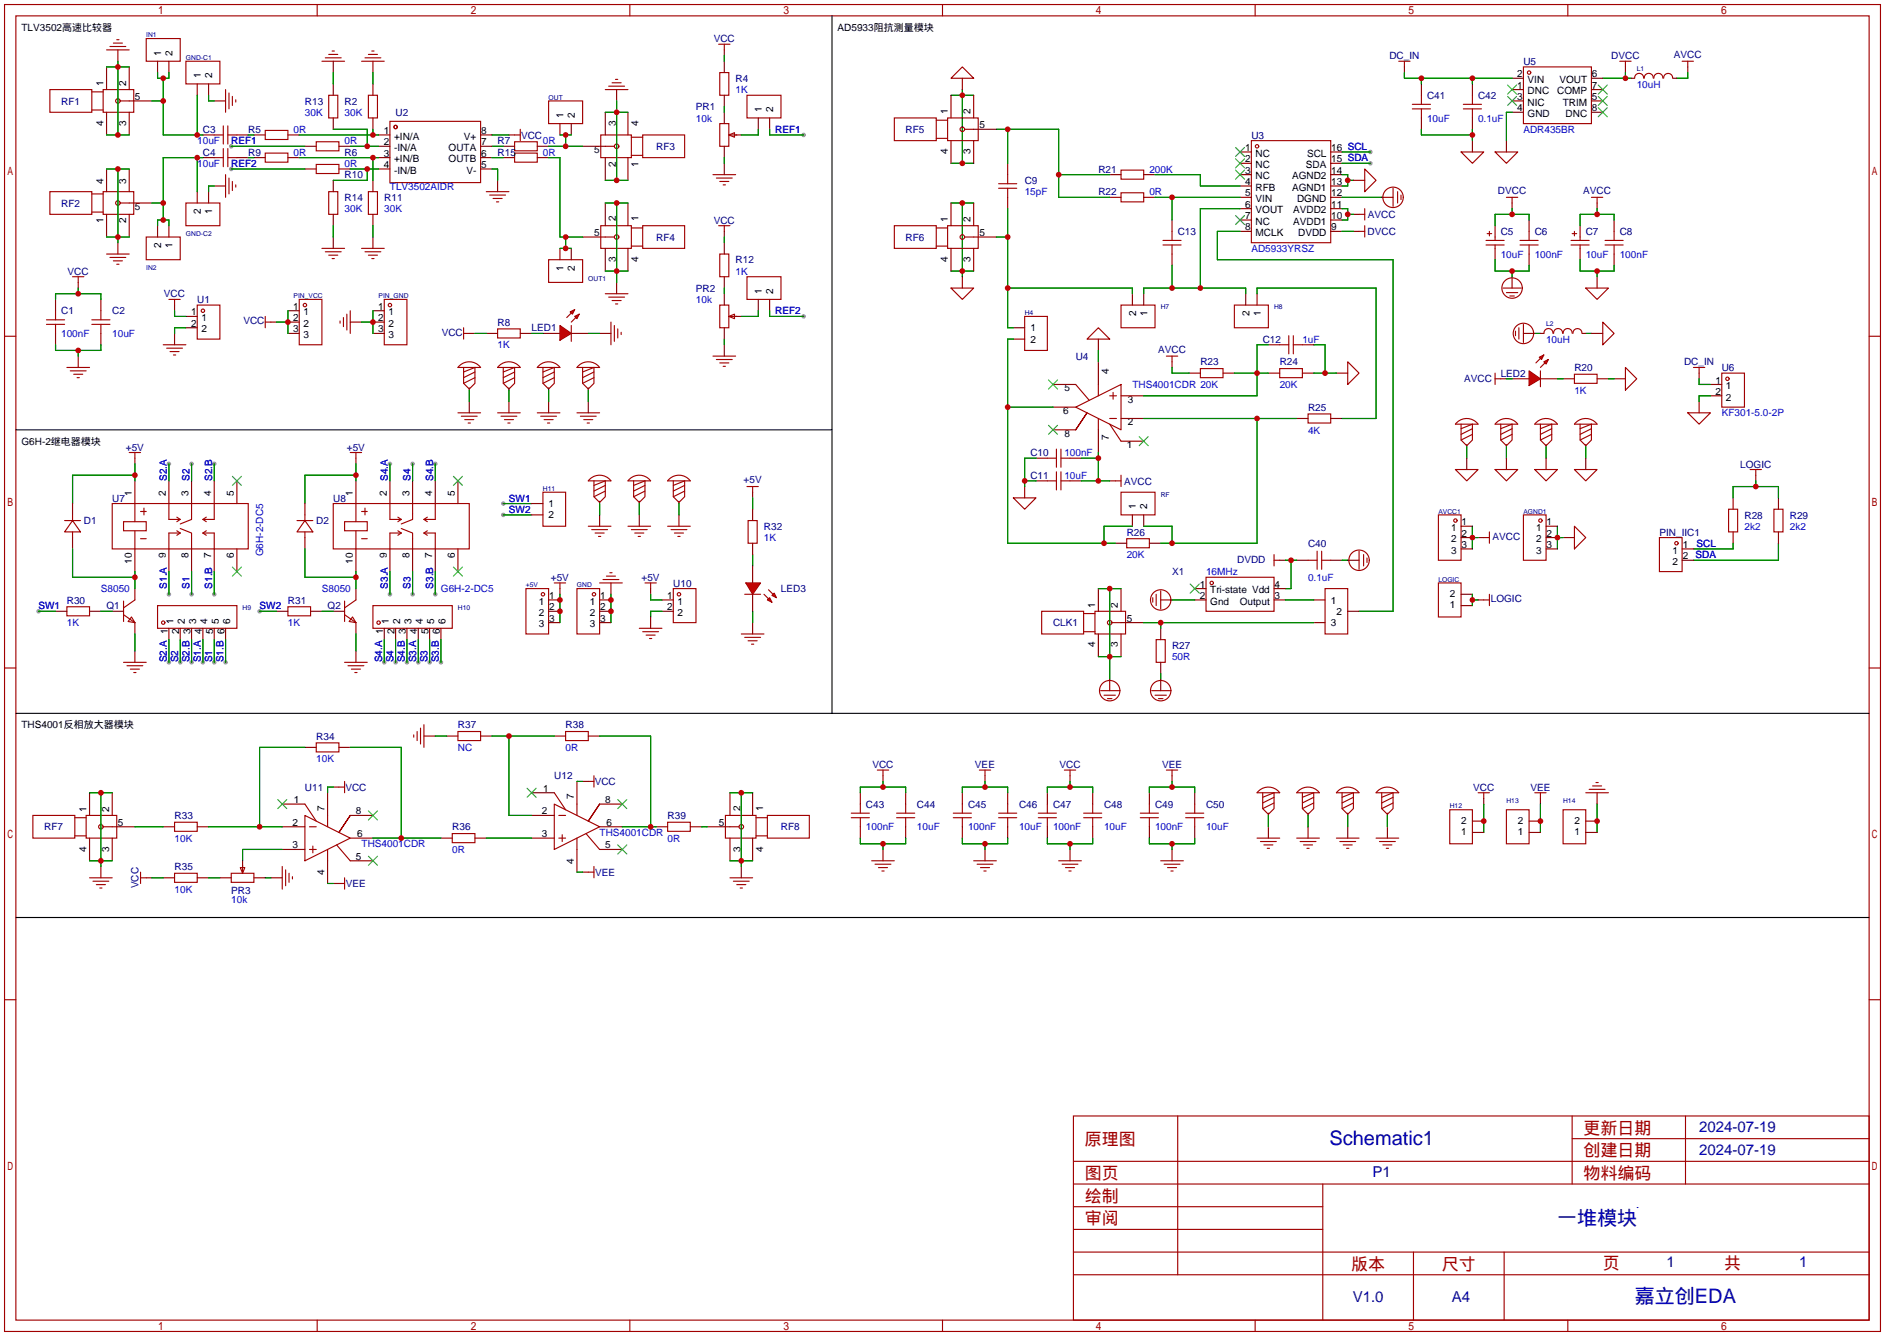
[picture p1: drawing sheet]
<svg xmlns="http://www.w3.org/2000/svg" width="422mm" height="299mm" viewBox="0 0 422 299" stroke-linecap="round" stroke-linejoin="round" font-family="sans-serif">
<defs><g id="words">
<g font-size="4.5" fill="#000080">
<text x="297.9" y="256.4">Schematic1</text>
<text x="348.9" y="274.4">一堆模块</text>
<text x="366.4" y="291.9">嘉立创EDA</text>
</g>
<g font-size="3.8" fill="#a00000">
<text x="243.1" y="256.4">原理图</text>
<text x="354.8" y="253.9">更新日期</text>
<text x="354.8" y="259">创建日期</text>
<text x="243.1" y="269.1">绘制</text>
<text x="243.1" y="264">图页</text>
<text x="354.8" y="264">物料编码</text>
<text x="243.1" y="274.2">审阅</text>
<text x="302.8" y="284.4">版本</text>
<text x="323.1" y="284.4">尺寸</text>
<text x="359.2" y="284.1">页</text>
<text x="386.3" y="284.1">共</text>
</g>
<g font-size="3.4" fill="#000080">
<text x="380.7" y="253.5">2024-07-19</text>
<text x="307.6" y="263.6">P1</text>
<text x="380.7" y="258.6">2024-07-19</text>
<text x="373.5" y="283.7">1</text>
<text x="403.2" y="283.7">1</text>
<text x="303.1" y="291.6">V1.0</text>
<text x="325.3" y="291.6">A4</text>
</g>
<g font-size="2.2">
<text x="4.8" y="6.9">TLV3502高速比较器</text>
<text x="187.7" y="6.9">AD5933阻抗测量模块</text>
<text x="36.1" y="12.4" transform="rotate(-90 36.1 12.4)">1</text>
<text x="38.6" y="12.4" transform="rotate(-90 38.6 12.4)">2</text>
<text x="45" y="17.5" transform="rotate(-90 45 17.5)">1</text>
<text x="47.5" y="17.5" transform="rotate(-90 47.5 17.5)">2</text>
<text x="340" y="17.3">2</text>
<text x="356.7" y="17.3">6</text>
<text x="23.2" y="19.3" transform="rotate(-90 23.2 19.3)">1</text>
<text x="28.3" y="19.3" transform="rotate(-90 28.3 19.3)">2</text>
<text x="30.2" y="22.4">5</text>
<text x="340" y="19.9">1</text>
<text x="340" y="22.4">3</text>
<text x="342.3" y="21.1">DNC</text>
<text x="342.3" y="18.6">VIN</text>
<text x="342.3" y="23.7">NIC</text>
<text x="349" y="21.1">COMP</text>
<text x="349.5" y="18.6">VOUT</text>
<text x="350.2" y="23.7">TRIM</text>
<text x="356.7" y="22.4">5</text>
<text x="356.7" y="19.9">7</text>
<text x="23.2" y="28.1" transform="rotate(-90 23.2 28.1)">4</text>
<text x="28.3" y="28.1" transform="rotate(-90 28.3 28.1)">3</text>
<text x="126.3" y="26.4" transform="rotate(-90 126.3 26.4)">1</text>
<text x="128.8" y="26.4" transform="rotate(-90 128.8 26.4)">2</text>
<text x="138" y="28.2" transform="rotate(-90 138 28.2)">3</text>
<text x="143.1" y="28.2" transform="rotate(-90 143.1 28.2)">4</text>
<text x="170.7" y="25.1" transform="rotate(-90 170.7 25.1)">1</text>
<text x="173.3" y="25.1" transform="rotate(-90 173.3 25.1)">2</text>
<text x="212.4" y="25.6" transform="rotate(-90 212.4 25.6)">1</text>
<text x="217.5" y="25.6" transform="rotate(-90 217.5 25.6)">2</text>
<text x="219.5" y="28.7">5</text>
<text x="340" y="24.9">4</text>
<text x="342.3" y="26.2">GND</text>
<text x="350.8" y="26.2">DNC</text>
<text x="356.7" y="24.9">8</text>
<text x="86" y="30">1</text>
<text x="86" y="32.6">2</text>
<text x="86" y="35.1">3</text>
<text x="88.3" y="31.3">+IN/A</text>
<text x="88.3" y="33.8">-IN/A</text>
<text x="100.5" y="33.8">OUTA</text>
<text x="104" y="31.3">V+</text>
<text x="107.8" y="35.1">6</text>
<text x="107.8" y="32.6">7</text>
<text x="107.8" y="30">8</text>
<text x="133.1" y="34.3">5</text>
<text x="212.4" y="34.5" transform="rotate(-90 212.4 34.5)">4</text>
<text x="217.5" y="34.5" transform="rotate(-90 217.5 34.5)">3</text>
<text x="279" y="33.8">1</text>
<text x="281.4" y="35.1">NC</text>
<text x="292.9" y="35.1">SCL</text>
<text x="298.3" y="33.8">16 SCL</text>
<text x="23.2" y="41.2" transform="rotate(-90 23.2 41.2)">4</text>
<text x="28.3" y="41.2" transform="rotate(-90 28.3 41.2)">3</text>
<text x="86" y="37.6">4</text>
<text x="88.3" y="36.4">+IN/B</text>
<text x="88.3" y="38.9">-IN/B</text>
<text x="100.5" y="36.4">OUTB</text>
<text x="104.5" y="38.9">V-</text>
<text x="107.8" y="37.6">5</text>
<text x="138" y="37.3" transform="rotate(-90 138 37.3)">2</text>
<text x="143.1" y="37.3" transform="rotate(-90 143.1 37.3)">1</text>
<text x="279" y="36.4">2</text>
<text x="279" y="38.9">3</text>
<text x="279" y="41.4">4</text>
<text x="281.4" y="37.6">NC</text>
<text x="281.4" y="40.2">NC</text>
<text x="289.5" y="40.2">AGND2</text>
<text x="292.6" y="37.6">SDA</text>
<text x="298.3" y="41.4">13</text>
<text x="298.3" y="38.9">14</text>
<text x="298.3" y="36.4">15 SDA</text>
<text x="30.2" y="47">5</text>
<text x="45" y="48" transform="rotate(-90 45 48)">2</text>
<text x="47.6" y="48" transform="rotate(-90 47.6 48)">1</text>
<text x="279" y="44">5</text>
<text x="279" y="46.5">6</text>
<text x="281.4" y="42.7">RFB</text>
<text x="281.4" y="45.3">VIN</text>
<text x="281.4" y="47.8">VOUT</text>
<text x="289.5" y="42.7">AGND1</text>
<text x="289.8" y="47.8">AVDD2</text>
<text x="290.7" y="45.3">DGND</text>
<text x="298.3" y="46.5">11</text>
<text x="298.3" y="44">12</text>
<text x="23.2" y="50" transform="rotate(-90 23.2 50)">1</text>
<text x="28.3" y="50" transform="rotate(-90 28.3 50)">2</text>
<text x="133.1" y="52.9">5</text>
<text x="138" y="49.5" transform="rotate(-90 138 49.5)">2</text>
<text x="143.1" y="49.5" transform="rotate(-90 143.1 49.5)">1</text>
<text x="212.4" y="49.8" transform="rotate(-90 212.4 49.8)">1</text>
<text x="217.5" y="49.8" transform="rotate(-90 217.5 49.8)">2</text>
<text x="219.5" y="52.9">5</text>
<text x="279" y="49.1">7</text>
<text x="279" y="51.6">8</text>
<text x="281.4" y="50.3">NC</text>
<text x="281.4" y="52.9">MCLK</text>
<text x="289.8" y="50.3">AVDD1</text>
<text x="290.9" y="52.9">DVDD</text>
<text x="298.3" y="51.6">9</text>
<text x="298.3" y="49.1">10</text>
<text x="36.1" y="55.6" transform="rotate(-90 36.1 55.6)">2</text>
<text x="38.7" y="55.6" transform="rotate(-90 38.7 55.6)">1</text>
<text x="138" y="58.6" transform="rotate(-90 138 58.6)">3</text>
<text x="143.1" y="58.6" transform="rotate(-90 143.1 58.6)">4</text>
<text x="212.4" y="58.6" transform="rotate(-90 212.4 58.6)">4</text>
<text x="217.5" y="58.6" transform="rotate(-90 217.5 58.6)">3</text>
<text x="126.3" y="60.7" transform="rotate(-90 126.3 60.7)">1</text>
<text x="128.8" y="60.7" transform="rotate(-90 128.8 60.7)">2</text>
<text x="170.7" y="65.8" transform="rotate(-90 170.7 65.8)">1</text>
<text x="173.3" y="65.8" transform="rotate(-90 173.3 65.8)">2</text>
<text x="42.8" y="70.7">1</text>
<text x="45.1" y="71.9">1</text>
<text x="65.7" y="69.4">1</text>
<text x="65.7" y="71.9">2</text>
<text x="68" y="70.7">1</text>
<text x="84.7" y="69.4">1</text>
<text x="84.7" y="71.9">2</text>
<text x="87" y="70.7">1</text>
<text x="254.6" y="70.8" transform="rotate(-90 254.6 70.8)">2</text>
<text x="257.1" y="70.8" transform="rotate(-90 257.1 70.8)">1</text>
<text x="280" y="70.8" transform="rotate(-90 280 70.8)">2</text>
<text x="282.5" y="70.8" transform="rotate(-90 282.5 70.8)">1</text>
<text x="42.8" y="73.2">2</text>
<text x="45.1" y="74.5">2</text>
<text x="65.7" y="74.5">3</text>
<text x="68" y="73.2">2</text>
<text x="68" y="75.7">3</text>
<text x="84.7" y="74.5">3</text>
<text x="87" y="73.2">2</text>
<text x="87" y="75.7">3</text>
<text x="230.9" y="74.2">1</text>
<text x="230.9" y="76.7">2</text>
<text x="248.5" y="83.8" transform="rotate(-90 248.5 83.8)">4</text>
<text x="238.5" y="87.7">5</text>
<text x="384.5" y="85.9">1</text>
<text x="384.5" y="88.4">2</text>
<text x="386.8" y="87.2">1</text>
<text x="386.8" y="89.7">2</text>
<text x="238.3" y="92.7">6</text>
<text x="252.7" y="90.2">3</text>
<text x="252.7" y="95.3">2</text>
<text x="4.8" y="99.6">G6H-2继电器模块</text>
<text x="238.5" y="97.8">8</text>
<text x="248.5" y="98.5" transform="rotate(-90 248.5 98.5)">7</text>
<text x="252.5" y="100.4">1</text>
<text x="29.5" y="111" transform="rotate(-90 29.5 111)">1</text>
<text x="37.1" y="111" transform="rotate(-90 37.1 111)">2</text>
<text x="42.2" y="111" transform="rotate(-90 42.2 111)">3</text>
<text x="47.3" y="111" transform="rotate(-90 47.3 111)">4</text>
<text x="52.4" y="111" transform="rotate(-90 52.4 111)">5</text>
<text x="79.1" y="111" transform="rotate(-90 79.1 111)">1</text>
<text x="86.7" y="111" transform="rotate(-90 86.7 111)">2</text>
<text x="91.8" y="111" transform="rotate(-90 91.8 111)">3</text>
<text x="96.8" y="111" transform="rotate(-90 96.8 111)">4</text>
<text x="101.9" y="111" transform="rotate(-90 101.9 111)">5</text>
<text x="122.9" y="113.6">1</text>
<text x="122.9" y="116.1">2</text>
<text x="254.5" y="114" transform="rotate(-90 254.5 114)">1</text>
<text x="257.1" y="114" transform="rotate(-90 257.1 114)">2</text>
<text x="325.2" y="118.9">1</text>
<text x="327.5" y="117.6">1</text>
<text x="344.3" y="118.9">1</text>
<text x="346.6" y="117.6">1</text>
<text x="37.1" y="125" transform="rotate(-90 37.1 125)">9</text>
<text x="42.2" y="125" transform="rotate(-90 42.2 125)">8</text>
<text x="47.3" y="125" transform="rotate(-90 47.3 125)">7</text>
<text x="52.4" y="125" transform="rotate(-90 52.4 125)">6</text>
<text x="86.7" y="125" transform="rotate(-90 86.7 125)">9</text>
<text x="91.8" y="125" transform="rotate(-90 91.8 125)">8</text>
<text x="96.8" y="125" transform="rotate(-90 96.8 125)">7</text>
<text x="101.9" y="125" transform="rotate(-90 101.9 125)">6</text>
<text x="325.2" y="121.5">2</text>
<text x="325.2" y="124">3</text>
<text x="327.5" y="120.2">2</text>
<text x="327.5" y="122.7">3</text>
<text x="344.3" y="121.5">2</text>
<text x="344.3" y="124">3</text>
<text x="346.6" y="120.2">2</text>
<text x="346.6" y="122.7">3</text>
<text x="374.7" y="124">1</text>
<text x="377.1" y="122.7">1</text>
<text x="377.1" y="125.3">2</text>
<text x="29.5" y="126.2" transform="rotate(-90 29.5 126.2)">10</text>
<text x="79.1" y="126.2" transform="rotate(-90 79.1 126.2)">10</text>
<text x="268.9" y="131.6">1</text>
<text x="285.6" y="131.6">4</text>
<text x="374.7" y="126.5">2</text>
<text x="120.7" y="135.4">1</text>
<text x="120.7" y="138">2</text>
<text x="123.1" y="134.2">1</text>
<text x="123.1" y="136.7">2</text>
<text x="132.2" y="135.4">1</text>
<text x="132.2" y="138">2</text>
<text x="134.5" y="134.2">1</text>
<text x="134.5" y="136.7">2</text>
<text x="149.5" y="134.2">1</text>
<text x="149.5" y="136.7">2</text>
<text x="151.8" y="135.4">1</text>
<text x="151.8" y="138">2</text>
<text x="245.4" y="136.1" transform="rotate(-90 245.4 136.1)">1</text>
<text x="250.5" y="136.1" transform="rotate(-90 250.5 136.1)">2</text>
<text x="268.9" y="134.2">2</text>
<text x="271.2" y="132.9">Tri-state Vdd</text>
<text x="271.2" y="135.4">Gnd</text>
<text x="277.8" y="135.4">Output</text>
<text x="285.6" y="134.2">3</text>
<text x="298.2" y="135.2">1</text>
<text x="299.5" y="137.7">2</text>
<text x="324.9" y="136.2">1</text>
<text x="324.9" y="133.6">2</text>
<text x="38.9" y="139.8" transform="rotate(-90 38.9 139.8)">1</text>
<text x="40.2" y="142.1" transform="rotate(-90 40.2 142.1)">2</text>
<text x="41.4" y="139.8" transform="rotate(-90 41.4 139.8)">2</text>
<text x="44" y="139.8" transform="rotate(-90 44 139.8)">3</text>
<text x="46.5" y="139.8" transform="rotate(-90 46.5 139.8)">4</text>
<text x="47.8" y="142.1" transform="rotate(-90 47.8 142.1)">5</text>
<text x="49.1" y="139.8" transform="rotate(-90 49.1 139.8)">5</text>
<text x="51.6" y="139.8" transform="rotate(-90 51.6 139.8)">6</text>
<text x="87.2" y="139.8" transform="rotate(-90 87.2 139.8)">1</text>
<text x="88.4" y="142.1" transform="rotate(-90 88.4 142.1)">2</text>
<text x="89.7" y="139.8" transform="rotate(-90 89.7 139.8)">2</text>
<text x="92.2" y="139.8" transform="rotate(-90 92.2 139.8)">3</text>
<text x="94.8" y="139.8" transform="rotate(-90 94.8 139.8)">4</text>
<text x="96.1" y="142.1" transform="rotate(-90 96.1 142.1)">5</text>
<text x="97.3" y="139.8" transform="rotate(-90 97.3 139.8)">5</text>
<text x="99.9" y="139.8" transform="rotate(-90 99.9 139.8)">6</text>
<text x="120.7" y="140.5">3</text>
<text x="123.1" y="139.2">3</text>
<text x="132.2" y="140.5">3</text>
<text x="134.5" y="139.2">3</text>
<text x="252.5" y="139.2">5</text>
<text x="298.2" y="140.2">3</text>
<text x="245.4" y="145" transform="rotate(-90 245.4 145)">4</text>
<text x="250.5" y="145" transform="rotate(-90 250.5 145)">3</text>
<text x="4.8" y="163.1">THS4001反相放大器模块</text>
<text x="65.8" y="179.9">1</text>
<text x="121.7" y="177.3">1</text>
<text x="128.6" y="179" transform="rotate(-90 128.6 179)">7</text>
<text x="135.6" y="179.9">8</text>
<text x="19.4" y="181.8" transform="rotate(-90 19.4 181.8)">1</text>
<text x="24.4" y="181.8" transform="rotate(-90 24.4 181.8)">2</text>
<text x="26.4" y="185">5</text>
<text x="65.6" y="185">2</text>
<text x="72.7" y="181.6" transform="rotate(-90 72.7 181.6)">7</text>
<text x="79.8" y="182.4">8</text>
<text x="121.4" y="182.4">2</text>
<text x="135.9" y="185">6</text>
<text x="161.1" y="185">5</text>
<text x="165.9" y="181.5" transform="rotate(-90 165.9 181.5)">2</text>
<text x="171" y="181.5" transform="rotate(-90 171 181.5)">1</text>
<text x="327.4" y="184.4">2</text>
<text x="340.1" y="184.4">2</text>
<text x="352.8" y="184.4">2</text>
<text x="19.4" y="190.7" transform="rotate(-90 19.4 190.7)">4</text>
<text x="24.4" y="190.7" transform="rotate(-90 24.4 190.7)">3</text>
<text x="65.6" y="190">3</text>
<text x="80" y="187.5">6</text>
<text x="121.4" y="187.5">3</text>
<text x="135.6" y="190">5</text>
<text x="165.9" y="190.7" transform="rotate(-90 165.9 190.7)">3</text>
<text x="171" y="190.7" transform="rotate(-90 171 190.7)">4</text>
<text x="327.4" y="187">1</text>
<text x="340.1" y="187">1</text>
<text x="352.8" y="187">1</text>
<text x="72.7" y="196" transform="rotate(-90 72.7 196)">4</text>
<text x="79.8" y="192.6">5</text>
<text x="128.6" y="193.5" transform="rotate(-90 128.6 193.5)">4</text>
</g>
<g font-size="2.2" fill="#000080">
<text x="159.9" y="9.5">VCC</text>
<text x="311.3" y="13.3">DC_IN</text>
<text x="341.4" y="14.5">U5</text>
<text x="361.1" y="13.3">DVCC</text>
<text x="375.1" y="13">AVCC</text>
<text x="13.7" y="23.4">RF1</text>
<text x="68.3" y="23.4">R13</text>
<text x="77.2" y="23.4">R2</text>
<text x="164.8" y="18.3">R4</text>
<text x="319.8" y="22.2">C41</text>
<text x="331.2" y="22.2">C42</text>
<text x="45.5" y="29.8">C3</text>
<text x="55.6" y="29.8">R5</text>
<text x="88.6" y="26">U2</text>
<text x="156" y="24.7">PR1</text>
<text x="202.9" y="29.8">RF5</text>
<text x="45.5" y="34.9">C4</text>
<text x="55.6" y="34.9">R9</text>
<text x="77.2" y="34.9">R6</text>
<text x="111.5" y="32.3">R7</text>
<text x="111.5" y="34.9">R15</text>
<text x="116.8" y="31">VCC</text>
<text x="147.1" y="33.6">RF3</text>
<text x="280.4" y="31">U3</text>
<text x="77.2" y="39.9">R10</text>
<text x="229.6" y="41.2">C9</text>
<text x="246.1" y="38.7">R21</text>
<text x="13.7" y="46.3">RF2</text>
<text x="77.2" y="45">R14</text>
<text x="86.1" y="45">R11</text>
<text x="246.1" y="43.7">R22</text>
<text x="335.7" y="43.4">DVCC</text>
<text x="354.8" y="43.4">AVCC</text>
<text x="147.1" y="53.9">RF4</text>
<text x="159.9" y="50.1">VCC</text>
<text x="202.9" y="53.9">RF6</text>
<text x="263.9" y="52.6">C13</text>
<text x="306.5" y="52.6">DVCC</text>
<text x="306.5" y="48.8">AVCC</text>
<text x="336.3" y="52.6">C5</text>
<text x="343.9" y="52.6">C6</text>
<text x="355.3" y="52.6">C7</text>
<text x="363" y="52.6">C8</text>
<text x="164.8" y="59">R12</text>
<text x="15.2" y="61.5">VCC</text>
<text x="156" y="65.3">PR2</text>
<text x="13.7" y="70.4">C1</text>
<text x="25.1" y="70.4">C2</text>
<text x="36.7" y="66.6">VCC</text>
<text x="44.2" y="67.9">U1</text>
<text x="54.5" y="72.7">VCC</text>
<text x="99" y="75.2">VCC</text>
<text x="111.5" y="73">R8</text>
<text x="119.1" y="74.2">LED1</text>
<text x="283" y="76.8">C12</text>
<text x="241" y="80.6">U4</text>
<text x="259.5" y="79">AVCC</text>
<text x="269" y="81.8">R23</text>
<text x="286.8" y="81.8">R24</text>
<text x="352.8" y="83.1">R20</text>
<text x="377.4" y="81.8">DC_IN</text>
<text x="385.8" y="83.1">U6</text>
<text x="328.1" y="85.7">AVCC</text>
<text x="336.3" y="84.4">LED2</text>
<text x="293.1" y="92">R25</text>
<text x="28.2" y="100.9">+5V</text>
<text x="77.7" y="100.9">+5V</text>
<text x="230.9" y="102.2">C10</text>
<text x="230.9" y="107.2">C11</text>
<text x="390" y="104.7">LOGIC</text>
<text x="25.1" y="112.3">U7</text>
<text x="74.7" y="112.3">U8</text>
<text x="166.6" y="108.2">+5V</text>
<text x="251.9" y="108.5">AVCC</text>
<text x="18.8" y="117.4">D1</text>
<text x="70.9" y="117.4">D2</text>
<text x="171.2" y="118.7">R32</text>
<text x="252.5" y="119.9">R26</text>
<text x="371.9" y="119.9">PIN_IIC1</text>
<text x="390.9" y="116.1">R28</text>
<text x="401.1" y="116.1">R29</text>
<text x="277.2" y="126">DVDD</text>
<text x="293.1" y="122.5">C40</text>
<text x="334.5" y="120.9">AVCC</text>
<text x="123.5" y="130.1">+5V</text>
<text x="143.8" y="130.1">+5V</text>
<text x="150.9" y="131.4">U10</text>
<text x="262.6" y="128.8">X1</text>
<text x="15" y="135.2">R30</text>
<text x="23.9" y="136.5">Q1</text>
<text x="64.5" y="135.2">R31</text>
<text x="73.4" y="136.5">Q2</text>
<text x="175" y="132.6">LED3</text>
<text x="334.1" y="134.9">LOGIC</text>
<text x="236" y="140.3">CLK1</text>
<text x="262.6" y="145.3">R27</text>
<text x="70.9" y="165.7">R34</text>
<text x="102.6" y="163.1">R37</text>
<text x="126.7" y="163.1">R38</text>
<text x="195.5" y="172">VCC</text>
<text x="218.5" y="172">VEE</text>
<text x="237.4" y="172">VCC</text>
<text x="260.4" y="172">VEE</text>
<text x="68.3" y="177.1">U11</text>
<text x="77.4" y="177.1">VCC</text>
<text x="124.2" y="174.6">U12</text>
<text x="133.3" y="175.8">VCC</text>
<text x="330.1" y="177.1">VCC</text>
<text x="342.9" y="177.1">VEE</text>
<text x="9.9" y="186">RF7</text>
<text x="39.1" y="183.4">R33</text>
<text x="101.3" y="186">R36</text>
<text x="149.6" y="183.4">R39</text>
<text x="175" y="186">RF8</text>
<text x="194.1" y="180.9">C43</text>
<text x="205.5" y="180.9">C44</text>
<text x="216.9" y="180.9">C45</text>
<text x="228.3" y="180.9">C46</text>
<text x="236" y="180.9">C47</text>
<text x="247.4" y="180.9">C48</text>
<text x="258.8" y="180.9">C49</text>
<text x="270.3" y="180.9">C50</text>
<text x="39.1" y="194.9">R35</text>
<text x="133.4" y="196.1">VEE</text>
<text x="31" y="199" transform="rotate(-90 31 199)">VCC</text>
<text x="51.8" y="200.2">PR3</text>
<text x="77.5" y="198.7">VEE</text>
</g>
<g font-size="2.2" fill="#00f">
<text x="164.8" y="20.9">1K</text>
<text x="366.8" y="19.6">10uH</text>
<text x="65.8" y="29.8">0R</text>
<text x="68.3" y="26">30K</text>
<text x="77.2" y="26">30K</text>
<text x="156" y="27.2">10k</text>
<text x="173.7" y="29.8">REF1</text>
<text x="319.8" y="27.2">10uF</text>
<text x="331.2" y="27.2">0.1uF</text>
<text x="341.4" y="29.8">ADR435BR</text>
<text x="44.2" y="32.3">10uF</text>
<text x="51.8" y="32.3">REF1</text>
<text x="65.8" y="34.9">0R</text>
<text x="77.2" y="32.3">0R</text>
<text x="121.7" y="32.3">0R</text>
<text x="121.7" y="34.9">0R</text>
<text x="44.2" y="37.4">10uF</text>
<text x="51.8" y="37.4">REF2</text>
<text x="77.2" y="37.4">0R</text>
<text x="257.6" y="38.7">200K</text>
<text x="77.2" y="47.6">30K</text>
<text x="86.1" y="47.6">30K</text>
<text x="87.4" y="42.5">TLV3502AIDR</text>
<text x="229.6" y="43.7">15pF</text>
<text x="257.6" y="43.7">0R</text>
<text x="280.4" y="56.4">AD5933YRSZ</text>
<text x="336.3" y="57.7">10uF</text>
<text x="343.9" y="57.7">100nF</text>
<text x="355.3" y="57.7">10uF</text>
<text x="363" y="57.7">100nF</text>
<text x="164.8" y="61.5">1K</text>
<text x="156" y="67.9">10k</text>
<text x="173.7" y="70.4">REF2</text>
<text x="13.7" y="75.5">100nF</text>
<text x="25.1" y="75.5">10uF</text>
<text x="291.8" y="76.8">1uF</text>
<text x="346.5" y="76.8">10uH</text>
<text x="111.5" y="78">1K</text>
<text x="253.7" y="86.9">THS4001CDR 20K</text>
<text x="286.8" y="86.9">20K</text>
<text x="352.8" y="88.2">1K</text>
<text x="385.8" y="93.3">KF301-5.0-2P</text>
<text x="293.1" y="97.1">4K</text>
<text x="37.4" y="107.7" transform="rotate(-90 37.4 107.7)">S2.A</text>
<text x="42.5" y="107.7" transform="rotate(-90 42.5 107.7)">S2</text>
<text x="47.6" y="107.7" transform="rotate(-90 47.6 107.7)">S2.B</text>
<text x="86.9" y="107.7" transform="rotate(-90 86.9 107.7)">S4.A</text>
<text x="92" y="107.7" transform="rotate(-90 92 107.7)">S4</text>
<text x="97.1" y="107.7" transform="rotate(-90 97.1 107.7)">S4.B</text>
<text x="238.5" y="102.2">100nF</text>
<text x="238.5" y="107.2">10uF</text>
<text x="114" y="112.3">SW1</text>
<text x="114" y="114.9">SW2</text>
<text x="390.9" y="118.7">2k2</text>
<text x="401.1" y="118.7">2k2</text>
<text x="59" y="124.6" transform="rotate(-90 59 124.6)">G6H-2-DC5</text>
<text x="171.2" y="121.2">1K</text>
<text x="252.5" y="125">20K</text>
<text x="379.9" y="125">SDA</text>
<text x="380.2" y="122.5">SCL</text>
<text x="37.4" y="131.8" transform="rotate(-90 37.4 131.8)">S1.A</text>
<text x="42.5" y="131.8" transform="rotate(-90 42.5 131.8)">S1</text>
<text x="47.6" y="131.8" transform="rotate(-90 47.6 131.8)">S1.B</text>
<text x="86.9" y="131.8" transform="rotate(-90 86.9 131.8)">S3.A</text>
<text x="92" y="131.8" transform="rotate(-90 92 131.8)">S3</text>
<text x="97.1" y="131.8" transform="rotate(-90 97.1 131.8)">S3.B</text>
<text x="270.3" y="128.8">16MHz</text>
<text x="293.1" y="130.1">0.1uF</text>
<text x="8.6" y="136.5">SW1</text>
<text x="22.6" y="132.6">S8050</text>
<text x="58.2" y="136.5">SW2</text>
<text x="72.1" y="132.6">S8050</text>
<text x="98.8" y="132.6">G6H-2-DC5</text>
<text x="15" y="140.3">1K</text>
<text x="64.5" y="140.3">1K</text>
<text x="37.4" y="148.3" transform="rotate(-90 37.4 148.3)">S2.A 1</text>
<text x="39.9" y="148.3" transform="rotate(-90 39.9 148.3)">S2</text>
<text x="42.5" y="148.3" transform="rotate(-90 42.5 148.3)">S2.B 3</text>
<text x="45" y="148.3" transform="rotate(-90 45 148.3)">S1.A 4</text>
<text x="47.6" y="148.3" transform="rotate(-90 47.6 148.3)">S1</text>
<text x="50.1" y="148.3" transform="rotate(-90 50.1 148.3)">S1.B 6</text>
<text x="85.7" y="148.3" transform="rotate(-90 85.7 148.3)">S4.A 1</text>
<text x="88.2" y="148.3" transform="rotate(-90 88.2 148.3)">S4</text>
<text x="90.7" y="148.3" transform="rotate(-90 90.7 148.3)">S4.B 3</text>
<text x="93.3" y="148.3" transform="rotate(-90 93.3 148.3)">S3.A 4</text>
<text x="95.8" y="148.3" transform="rotate(-90 95.8 148.3)">S3</text>
<text x="98.4" y="148.3" transform="rotate(-90 98.4 148.3)">S3.B 6</text>
<text x="262.6" y="147.9">50R</text>
<text x="70.9" y="170.7">10K</text>
<text x="102.6" y="168.2">NC</text>
<text x="126.7" y="168.2">0R</text>
<text x="194.1" y="186">100nF</text>
<text x="205.5" y="186">10uF</text>
<text x="216.9" y="186">100nF</text>
<text x="228.3" y="186">10uF</text>
<text x="236" y="186">100nF</text>
<text x="247.4" y="186">10uF</text>
<text x="258.8" y="186">100nF</text>
<text x="270.3" y="186">10uF</text>
<text x="39.1" y="188.5">10K</text>
<text x="81" y="189.8">THS4001CDR</text>
<text x="101.3" y="191.1">0R</text>
<text x="134.4" y="187.3">THS4001CDR</text>
<text x="149.6" y="188.5">0R</text>
<text x="39.1" y="200">10K</text>
<text x="51.8" y="202.2">10k</text>
</g>
<g font-size="1.5" fill="#000080">
<text x="32.8" y="8.3">IN1</text>
<text x="41.7" y="13.4">GND-C1</text>
<text x="366.8" y="16">L1</text>
<text x="122.9" y="22.3">OUT</text>
<text x="41.7" y="52.8">GND-C2</text>
<text x="32.8" y="60.4">IN2</text>
<text x="131.8" y="62.9">OUT1</text>
<text x="65.8" y="66.8">PIN_VCC</text>
<text x="84.8" y="66.8">PIN_GND</text>
<text x="229.6" y="70.6">H4</text>
<text x="260.1" y="69.3">H7</text>
<text x="285.5" y="69.3">H8</text>
<text x="346.5" y="73.1">L2</text>
<text x="121.7" y="109.9">H11</text>
<text x="260.1" y="111.2">RF</text>
<text x="322.3" y="115">AVCC1</text>
<text x="341.4" y="115">AGND1</text>
<text x="117.9" y="131.5">+5V</text>
<text x="129.3" y="131.5">GND</text>
<text x="322.3" y="130.3">LOGIC</text>
<text x="54.4" y="136.6">H9</text>
<text x="102.6" y="136.6">H10</text>
<text x="337.6" y="179.8">H13</text>
<text x="350.3" y="179.8">H14</text>
<text x="324.9" y="181.1">H12</text>
</g>
</g></defs>
<g fill="#999">
<circle cx="180.1" cy="30.2" r=".51"/>
<circle cx="51.8" cy="32.8" r=".51"/>
<circle cx="51.8" cy="37.8" r=".51"/>
<circle cx="180.1" cy="70.9" r=".51"/>
<circle cx="307.1" cy="34" r=".51"/>
<circle cx="307.1" cy="36.6" r=".51"/>
<circle cx="8.6" cy="136.9" r=".51"/>
<circle cx="37.8" cy="133.1" r=".51"/>
<circle cx="42.9" cy="133.1" r=".51"/>
<circle cx="48" cy="133.1" r=".51"/>
<circle cx="37.8" cy="103.9" r=".51"/>
<circle cx="42.9" cy="103.9" r=".51"/>
<circle cx="48" cy="103.9" r=".51"/>
<circle cx="58.2" cy="136.9" r=".51"/>
<circle cx="87.4" cy="133.1" r=".51"/>
<circle cx="92.5" cy="133.1" r=".51"/>
<circle cx="97.5" cy="133.1" r=".51"/>
<circle cx="87.4" cy="103.9" r=".51"/>
<circle cx="92.5" cy="103.9" r=".51"/>
<circle cx="97.5" cy="103.9" r=".51"/>
<circle cx="37.8" cy="148.3" r=".51"/>
<circle cx="40.4" cy="148.3" r=".51"/>
<circle cx="42.9" cy="148.3" r=".51"/>
<circle cx="45.5" cy="148.3" r=".51"/>
<circle cx="48" cy="148.3" r=".51"/>
<circle cx="50.5" cy="148.3" r=".51"/>
<circle cx="86.1" cy="148.3" r=".51"/>
<circle cx="88.6" cy="148.3" r=".51"/>
<circle cx="91.2" cy="148.3" r=".51"/>
<circle cx="93.7" cy="148.3" r=".51"/>
<circle cx="96.3" cy="148.3" r=".51"/>
<circle cx="98.8" cy="148.3" r=".51"/>
<circle cx="112.8" cy="112.8" r=".51"/>
<circle cx="112.8" cy="115.3" r=".51"/>
</g>
<g fill="none" stroke="#a10000" stroke-width=".25">
<path d="M1 1h420.4v297.2h-420.4zM3.6 3.6h415.2v292.1h-415.2zM23.9 11.2h5.1M24.6 10.4h3.6M25.4 9.7h2M26.2 8.9h.5M32.8 8.6h7.6v5.1h-7.6zM71.1 1v2.6M81 13.7h5.1M81.8 13h3.5M82.5 12.2h2.1M83.3 11.4h.5"/>
<path d="M136.4 19.3h3.6M137.2 18.5h2M137.9 17.8h.5M141.1 1v2.6M161 9.9h2.6M161.3 16.3h2v5h-2zM162.3 9.9v1.3M211.2 1v2.6M281.3 1v2.6M351.3 1v2.6M11.2 20.1h9.4v5h-9.4zM20.6 20.6h2.5"/>
<path d="M20.6 24.6h2.5M23.1 20.1h6.9v5h-6.9zM26.9 22.6h2.1M59.4 29.2h5.1v2h-5.1zM70.9 31.8h5v2h-5zM82.5 21.3h2.1v5.1h-2.1zM115.3 31.8h5.1v2h-5.1zM115.3 30.2h1.3M116.6 29v2.5M122.9 22.6h7.7v5.1h-7.7zM134.6 30.2h6.9v5.1h-6.9zM135.6 32.8h2.1"/>
<path d="M135.6 20.1h5.1M141.5 34.8h2.5M141.5 30.7h2.5M144 30.2h9.4v5.1h-9.4zM159.8 39.1h5M160.5 39.9h3.6M161.3 27.7h2v5.1h-2zM163.3 30.2l1.3-.5v1zM163.6 30.2h1.5M11.2 42.9h9.4v5.1h-9.4zM20.6 47.5h2.5M20.6 43.4h2.5"/>
<path d="M23.1 42.9h6.9v5.1h-6.9zM23.9 56.9h5.1M24.6 57.7h3.6M25.4 58.4h2M26.2 59.2h.5M26.9 45.5h2.1M109 42.9h5M109.7 43.7h3.6M110.5 44.5h2M111.3 45.2h.5M161.3 40.6h2M162.1 41.4h.5"/>
<path d="M1 75.3h2.6M10.4 72.6h4.1M10.4 71.6h4.1M12.4 69.6v2M12.4 72.6v2.1M16.3 62h2.5M17.5 62v1.2M20.6 72.6h4M20.6 71.6h4M22.6 69.6v2M22.6 72.6v2.1M36.6 77.2h5.1"/>
<path d="M37.3 78h3.6M37.8 67.1h2.6M38.1 78.7h2M38.9 79.5h.5M39.1 67.1v1.2M44.2 68.3h5.1v7.6h-5.1zM103.9 73.4v2.5M103.9 74.7h1.3M111.5 73.7h5.1v2h-5.1zM128 72.9v3.6M418.8 75.3h2.6M15 82.3h5.1"/>
<path d="M15.7 83.1h3.6M16.5 83.8h2M17.3 84.6h.5M1 149.6h2.6M418.8 149.6h2.6M1 223.9h2.6M418.8 223.9h2.6M240.5 249.9h178.3v45.8h-178.3zM263.9 249.9v35.6M352.3 249.9v15.3M352.3 255h66.5M377.7 249.9v15.3"/>
<path d="M240.5 270.3h55.9M240.5 265.2h178.3M240.5 275.3h55.9M240.5 260.1h178.3M296.4 265.2v30.5M71.1 295.7v2.5M141.1 295.7v2.5M211.2 295.7v2.5M240.5 285.5h178.3M240.5 280.4h178.3M281.3 295.7v2.5M316.7 280.4v15.3"/>
<path d="M337.1 280.4v15.3M351.3 295.7v2.5"/>
<circle cx="26.4" cy="22.6" r=".51"/>
<circle cx="138.2" cy="32.8" r=".51"/>
<circle cx="26.4" cy="45.5" r=".51"/>
<circle cx="45.5" cy="69.6" r=".38"/>
</g>
<path d="M366.9 270.4h.1" fill="none" stroke="#000080" stroke-width=".22"/>
<g fill="none" stroke="#870000" stroke-width=".25">
<path d="M23.9 15v5.1M26.4 11.2v2.5M29 15v5.1M35.3 13.7v2.6M37.8 13.7v2.6M83.6 13.7v2.6M83.6 18.8v2.5M162.3 11.2v1.2M162.3 13.7v2.6M23.9 25.1v5.1M23.9 37.8v5.1M29 25.1v5.1"/>
<path d="M29 37.8v5.1M29 22.6h5M56.9 30.2h2.5M64.5 30.2h2.6M68.3 32.8h2.6M75.9 32.8h2.6M83.6 26.4v2.6M112.8 32.8h2.5M114 30.2h1.3M120.4 32.8h2.5M125.5 27.7v2.5M128 27.7v2.5"/>
<path d="M130.6 32.8h5M135.6 25.1v5.1M135.6 35.3v5.1M138.2 20.1v2.5M140.7 25.1v5.1M140.7 35.3v5.1M162.3 21.3v2.6M162.3 25.1v2.6M162.3 32.8v2.5M162.3 36.6v2.5M164.8 30.2h1.3M23.9 48v5.1"/>
<path d="M26.4 54.4v2.5M29 48v5.1M29 45.5h5M111.5 40.4v2.5M12.4 67.1v2.5M12.4 74.7v2.5M17.5 63.2v1.3M17.5 79.8v2.5M22.6 67.1v2.5M22.6 74.7v2.5M39.1 68.3v1.3M39.1 74.7v2.5"/>
<path d="M41.7 70.9h2.5M41.7 73.4h2.5M105.2 74.7h1.2M109 74.7h2.5M116.6 74.7h2.5"/>
</g>
<g fill="none" stroke="#008700" stroke-width=".25">
<path d="M23.9 15h5.1M26.4 13.7v16.5M83.6 16.3v2.5M162.3 12.4v1.3M23.9 30.2h5.1M23.9 37.8h5.1M26.4 37.8v16.6M110.2 30.2h3.8M110.2 32.8h2.6M122.9 32.8h7.7M125.5 30.2h2.5M126.7 30.2v2.6"/>
<path d="M162.3 23.9v1.2M23.9 53.1h5.1M12.4 67.1v-1.3h10.2v1.3M12.4 77.2v1.3h10.2v-1.3M17.5 64.5v1.3M17.5 78.5v1.3M39.1 69.6v1.3h2.6M41.7 73.4h-2.6v1.3"/>
</g>
<g fill="#f00" stroke="#a10000" stroke-width=".25">
<path d="M125.5 72.9l2.5 1.8-2.5 1.5z"/>
<path d="M127.8 69.9l1-.6-.5 1.1z"/>
<path d="M128.8 70.9l1-.5-.5 1z"/>
</g>
<g fill="none" stroke="#a10000" stroke-width=".25">
<path d="M41.7 13.7h7.6v5.1h-7.6zM72.1 13.7h5.1M72.9 13h3.6M73.7 12.2h2M74.4 11.4h.5M363 13.7h2.5M364.2 13.7v1.3M376.9 13.7h2.6M378.2 13.7v1.3M48 30.2h2M48 35.3h2M50 28.2v4.1"/>
<path d="M50 33.3v4M50.5 20.1v5M50.5 39.1v5.1M51.1 30.2h2M51.1 28.2v4.1M51.1 33.3v4M51.1 35.3h2M51.3 20.8v3.6M51.3 39.9v3.5M52.1 21.6v2M52.8 22.4v.5M59.4 34.3h5.1v2h-5.1z"/>
<path d="M70.9 36.8h5v2.1h-5zM73.7 21.3h2v5.1h-2zM87.4 27.2h20.3v13.7h-20.3zM115.3 34.3h5.1v2h-5.1zM167.4 21.3h7.6v5.1h-7.6zM280.4 31.5h17.8v22.9h-17.8zM32.8 53.1h7.6v5.1h-7.6zM41.7 45.5h7.6v5h-7.6zM52.1 40.6v2.1M52.8 41.4v.5M72.1 55.6h5.1M72.9 56.4h3.6"/>
<path d="M73.7 42.9h2v5.1h-2zM73.7 57.2h2M74.4 57.9h.5M81 55.6h5.1M81.8 56.4h3.5M82.5 42.9h2.1v5.1h-2.1zM82.5 57.2h2.1M83.3 57.9h.5M122.9 58.2h7.7v5h-7.7zM134.6 50.5h6.9v5.1h-6.9zM135.6 53.1h2.1M141.5 51.1h2.5"/>
<path d="M141.5 55.1h2.5M144 50.5h9.4v5.1h-9.4zM161 50.5h2.6M161.3 56.9h2v5.1h-2zM162.3 50.5v1.3M304.5 51.8h1.3M304.5 48h1.3M305.8 46.7v2.6M305.8 50.5v2.6M333 53.8h4.1M333 54.9h4.1M333.2 52.3h1.1"/>
<path d="M333.8 51.8v1M335 53.1v.7M335 54.9v.7M337.6 44.2h2.5M338.8 44.2v1.3M340.6 53.8h4.1M340.6 54.9h4.1M342.6 51.8v2M342.6 54.9v2M352 53.8h4.1M352 54.9h4.1M352.3 52.3h1"/>
<path d="M352.8 51.8v1M354.1 53.1v.7M354.1 54.9v.7M356.6 44.2h2.6M357.9 44.2v1.3M359.7 53.8h4M359.7 54.9h4M361.7 51.8v2M361.7 54.9v2M59.4 70.9v2.5M59.4 72.1h1.3M67.1 67.1h5v10.1h-5z"/>
<path d="M76.2 71.9v.5M77 71.1v2.1M77.7 70.4v3.5M78.5 69.6v5.1M86.1 67.1h5.1v10.1h-5.1zM128 70.1l-1 1M129 71.1l-1 1M135.6 65.8h5.1M136.4 66.5h3.6M136.9 72.1v5.1M137.2 67.3h2M137.7 72.9v3.6"/>
<path d="M137.9 68.1h.5M138.4 73.7v2M139.2 74.4v.5M159.8 79.8h5M161.3 68.3h2v5.1h-2zM163.3 70.9l1.3-.5v1zM163.6 70.9h1.5M167.4 62h7.6v5.1h-7.6zM336.8 64.5h4.1M337.6 65.5h2.5M338.3 66.3h1M339.6 74.2v1"/>
<path d="M340.4 73.4v2.5M341.4 72.6v4.1M355.3 64.5h5.1l-2.5 2.6zM359.2 72.1l2.5 2.6-2.5 2.5zM102.6 92.5h5.1M103.1 81.8a3.2 3.2 0 0 1 4.6 .5h-5.1zM103.4 93.2h3.5M103.9 82.3v3.6l1.3 1.2 1.2-1.2v-3.6l-2.5 1M104.1 94h2.1M104.9 94.7h.5M106.4 83.3l-2.5 1.3M106.4 84.6l-2.5 1.3"/>
<path d="M111.5 92.5h5.1M111.9 81.8a3.2 3.2 0 0 1 4.7 .5h-5.1zM112.3 93.2h3.5M112.8 82.3v3.6l1.2 1.2 1.3-1.2v-3.6l-2.5 1M113 94h2.1M113.8 94.7h.5M115.3 83.3l-2.5 1.3M115.3 84.6l-2.5 1.3M120.4 92.5h5.1M120.8 81.8a3.2 3.2 0 0 1 4.7 .5h-5.1zM121.2 93.2h3.5M121.7 82.3v3.6l1.2 1.2 1.3-1.2v-3.6l-2.5 1"/>
<path d="M121.9 94h2.1M122.7 94.7h.5M124.2 83.3l-2.5 1.3M124.2 84.6l-2.5 1.3M129.3 92.5h5.1M129.7 81.8a3.2 3.2 0 0 1 4.7 .5h-5.1zM130 93.2h3.6M130.6 82.3v3.6l1.2 1.2 1.3-1.2v-3.6l-2.5 1M130.8 94h2M131.6 94.7h.5M133.1 83.3l-2.5 1.3M133.1 84.6l-2.5 1.3"/>
<path d="M160.5 80.5h3.6M161.3 81.3h2M162.1 82h.5M335 83.6v2.5M335 84.8h1.3M345.2 83.1v3.5M233.4 136.9h9.4v5.1h-9.4zM242.8 137.4h2.6M245.4 136.9h6.8v5.1h-6.8zM249.2 139.4h2M242.8 141.5h2.6"/>
<circle cx="88.6" cy="28.4" r=".38"/>
<circle cx="281.7" cy="32.8" r=".38"/>
<circle cx="138.2" cy="53.1" r=".51"/>
<circle cx="68.3" cy="68.3" r=".38"/>
<circle cx="87.4" cy="68.3" r=".38"/>
<circle cx="338.8" cy="64.5" r="2.29"/>
<circle cx="341.4" cy="74.7" r="2.29"/>
<circle cx="248.7" cy="139.4" r=".51"/>
</g>
<g fill="none" stroke="#870000" stroke-width=".25">
<path d="M44.2 18.8v2.5M46.7 18.8v2.5M74.7 13.7v2.6M74.7 18.8v2.5M364.2 15v1.3M378.2 15v1.3M45.5 30.2h2.5M45.5 35.3h2.5M48 22.6h2.5M53.1 30.2h2.5M53.1 35.3h2.5M56.9 35.3h2.5"/>
<path d="M64.5 35.3h2.6M68.3 37.8h2.6M74.7 26.4v2.6M75.9 37.8h2.6M84.8 30.2h2.6M84.8 32.8h2.6M84.8 35.3h2.6M84.8 37.8h2.6M107.7 30.2h2.5M107.7 32.8h2.5M107.7 35.3h2.5M107.7 37.8h2.5"/>
<path d="M112.8 35.3h2.5M120.4 35.3h2.5M169.9 26.4v2.6M172.5 26.4v2.6M277.9 34h2.5M277.9 36.6h2.5M277.9 39.1h2.5M298.2 34h2.5M298.2 36.6h2.5M298.2 39.1h2.5M35.3 50.5v2.6M37.8 50.5v2.6"/>
<path d="M44.2 42.9v2.6M46.7 42.9v2.6M48 41.7h2.5M74.7 40.4v2.5M74.7 48v2.5M74.7 53.1v2.5M83.6 40.4v2.5M83.6 48v2.5M83.6 53.1v2.5M125.5 55.6v2.6M128 55.6v2.6M130.6 53.1h5"/>
<path d="M135.6 45.5v5M135.6 55.6v5.1M140.7 45.5v5M140.7 55.6v5.1M162.3 51.8v1.3M162.3 54.4v2.5M277.9 41.7h2.5M277.9 44.2h2.5M277.9 46.7h2.5M277.9 49.3h2.5M277.9 51.8h2.5M298.2 41.7h2.5"/>
<path d="M298.2 44.2h2.5M298.2 46.7h2.5M298.2 49.3h2.5M298.2 51.8h2.5M303.3 51.8h1.2M303.3 48h1.2M335 50.5v2.6M335 55.6v2.6M338.8 45.5v1.2M342.6 49.3v2.5M342.6 56.9v2.5M354.1 50.5v2.6"/>
<path d="M354.1 55.6v2.6M357.9 45.5v1.2M361.7 49.3v2.5M361.7 56.9v2.5M60.7 72.1h1.3M64.5 74.7h2.6M64.5 69.6h2.6M64.5 72.1h2.6M78.5 72.1h2.5M83.6 74.7h2.5M83.6 69.6h2.5M83.6 72.1h2.5"/>
<path d="M121.7 74.7h3.8M128 74.7h3.8M134.4 74.7h2.5M138.2 63.2v2.6M162.3 62v2.5M162.3 65.8v2.5M162.3 73.4v2.5M162.3 77.2v2.6M164.8 70.9h1.3M169.9 67.1v2.5M172.5 67.1v2.5M338.8 62v2.5"/>
<path d="M341.4 74.7h2.5M356.6 74.7h2.6M357.9 62v2.5M105.2 86.9v.5M105.2 89.9v2.6M114 86.9v.5M114 89.9v2.6M122.9 86.9v.5M122.9 89.9v2.6M131.8 86.9v.5M131.8 89.9v2.6M336.3 84.8h1.3"/>
<path d="M246.1 131.8v5.1M251.2 131.8v5.1M251.2 139.4h5.1M246.1 142v5.1M251.2 142v5.1"/>
</g>
<g fill="none" stroke="#008700" stroke-width=".25">
<path d="M35.3 16.3v1.2h2.5v-1.2M36.6 17.5v12.7h8.9M74.7 16.3v2.5M359.2 17.5h6.3M364.2 16.3v1.2M378.2 16.3v1.2h-2.5M34 22.6h2.6M44.2 21.3v8.9M44.2 35.3v7.6M45.5 35.3h-8.9v14M46.7 21.3v1.3h1.3M51.8 32.8h16.5"/>
<path d="M51.8 37.8h16.5M55.6 30.2h1.3M55.6 35.3h1.3M67.1 30.2h17.7M67.1 35.3h17.7M74.7 29h7.6v3.8M78.5 32.8h6.3M78.5 37.8h6.3M82.3 37.8v2.6h-7.6M83.6 29v1.2M83.6 35.3v5.1M110.2 35.3h2.6"/>
<path d="M110.2 37.8h1.3v2.6M122.9 35.3h2.6v17.8h5.1M135.6 25.1h5.1M138.2 22.6v17.8M162.3 35.3v1.3M169.9 29v1.2h-3.8M172.5 29v1.2h7.6M300.7 39.1h1.3v2.6h-1.3M300.7 34h6.4M300.7 36.6h6.4M34 45.5h2.6M35.3 50.5v-1.2h2.5v1.2"/>
<path d="M48 41.7h-1.3v1.2M74.7 50.5v2.6M83.6 50.5v2.6M125.5 55.6h2.5M126.7 53.1v2.5M135.6 40.4h5.1M135.6 45.5h5.1M138.2 45.5v17.7M162.3 53.1v1.3M277.9 51.8h-5.1v6.4h39.4v78.7h-7.7M300.7 46.7h1.3v2.6h-1.3M300.7 51.8h2.6"/>
<path d="M300.7 44.2h8.9M302 40.4h1.3M302 48h1.3M335 58.2v2.5h7.6v-1.3M338.8 46.7v1.3M342.6 49.3v-1.3h-7.6v2.5M354.1 58.2v2.5h7.6v-1.3M357.9 46.7v1.3M361.7 49.3v-1.3h-7.6v2.5M62 72.1h2.5M64.5 69.6v5.1M81 72.1h2.6"/>
<path d="M83.6 69.6v5.1M106.4 74.7h2.6M119.1 74.7h2.6M131.8 74.7h2.6M135.6 60.7h5.1M162.3 64.5v1.3M162.3 75.9v1.3M169.9 69.6v1.3h-3.8M172.5 69.6v1.3h7.6M338.8 60.7v1.3M343.9 74.7h1.3M355.3 74.7h1.3"/>
<path d="M357.9 60.7v1.3M105.2 87.4v2.5M114 87.4v2.5M122.9 87.4v2.5M131.8 87.4v2.5M246.1 131.8h5.1M248.7 131.8v20.3M388.4 121.7v1.2h-8.9M398.5 121.7v3.8h-19M246.1 147.1h5.1"/>
</g>
<path d="M186.4 3.6v92.7h-182.8" fill="none" stroke="#000" stroke-width=".25"/>
<path d="M276.9 33l2 2.1M276.9 35.6l2 2M276.9 38.1l2 2M278.9 33l-2 2.1M278.9 35.6l-2 2M278.9 38.1l-2 2M276.9 48.3l2 2M278.9 48.3l-2 2" fill="none" stroke="#3c3" stroke-width=".25"/>
<g fill="#f00" stroke="#a10000" stroke-width=".25">
<path d="M342.6 83.1l2.6 1.7-2.6 1.6z"/>
<path d="M344.9 80l1-.5-.5 1z"/>
<path d="M345.9 81l1.1-.5-.5 1z"/>
</g>
<g fill="none" stroke="#a10000" stroke-width=".25">
<path d="M215.6 15l2.6 2.5h-5.1zM313.4 13.7h2.6M314.7 13.7v1.3M341.4 15h15.2v12.7h-15.2zM366.3 17.5a1.01 1.01 0 0 1 1-1.1 1.01 1.01 0 0 1 1 1.1M368.5 17.5a1.01 1.01 0 0 1 1-1.1 1.01 1.01 0 0 1 1 1.1M370.6 17.5a1.01 1.01 0 0 1 1-1.1 1.01 1.01 0 0 1 1 1.1M372.8 17.5a1.01 1.01 0 0 1 1-1.1 1.01 1.01 0 0 1 1 1.1M200.4 26.4h9.4v5.1h-9.4zM209.8 26.9h2.5M209.8 31h2.5M212.3 26.4h6.9v5.1h-6.9z"/>
<path d="M216.2 29h2M225.8 39.1v2M251.2 38.1h5.1v2h-5.1zM305.8 37.8l2.6 2.6-2.6 2.5zM316.5 24.4h4M316.5 23.4h4M318.5 21.3v2.1M318.5 24.4v2M327.4 34h5.1l-2.6 2.6zM327.9 24.4h4.1M327.9 23.4h4.1M329.9 21.3v2.1"/>
<path d="M329.9 24.4v2M335 34h5.1l-2.5 2.6zM200.4 50.5h9.4v5.1h-9.4zM209.8 51.1h2.5M209.8 55.1h2.5M212.3 50.5h6.9v5.1h-6.9zM216.2 53.1h2M223.8 42.2h4M223.8 41.1h4M225.8 42.2v2M251.2 43.2h5.1v2h-5.1zM260.6 54.9h4.1"/>
<path d="M260.6 53.8h4.1M262.6 51.8v2M262.6 54.9v2M312.2 42.2v4M313.2 42.9v2.6M313.9 43.7v1M213.1 64.5h5.1l-2.6 2.6zM229.6 70.9h5.1v7.6h-5.1zM243.6 75.9l2.5-2.5 2.6 2.5zM251.2 68.3h7.6v5.1h-7.6zM261.4 79.8h2.5M262.6 79.8v1.2"/>
<path d="M276.6 68.3h7.6v5.1h-7.6zM286.8 77.2h2M288.8 75.2v4M289.8 77.2h2M289.8 75.2v4M346 74.7a1.01 1.01 0 0 1 1-1.1 1.01 1.01 0 0 1 1 1.1M348.1 74.7a1.01 1.01 0 0 1 1-1.1 1.01 1.01 0 0 1 1.1 1.1M350.3 74.7a1.01 1.01 0 0 1 1-1.1 1.01 1.01 0 0 1 1 1.1M352.5 74.7a1.01 1.01 0 0 1 1-1.1 1.01 1.01 0 0 1 1 1.1M241 91.2l10.2-5.1v10.2zM241 86.1l3.1 3.6M243.6 92.5l-2.6 3.8 2.6-3.8"/>
<path d="M246.1 86.1v2.5M246.1 93.7v2.6M248.7 88.6h1.5M248.7 93.7h1.5M248.7 95l2.5 3.8M249.4 87.9v1.5M269 82.6h5.1v2h-5.1zM286.8 82.6h5v2h-5zM293.1 92.7h5.1v2h-5.1zM302 81l2.5 2.6-2.5 2.5zM326.6 94.5a3.2 3.2 0 0 1 4.6 .5h-5.1zM327.4 95v3.6l1.3 1.2 1.2-1.2v-3.6l-2.5 1"/>
<path d="M329.9 96l-2.5 1.3M329.9 97.3l-2.5 1.3M335.5 94.5a3.2 3.2 0 0 1 4.6 .5h-5.1zM336.3 95v3.6l1.3 1.2 1.2-1.2v-3.6l-2.5 1M338.8 96l-2.5 1.3M338.8 97.3l-2.5 1.3M344.4 94.5a3.2 3.2 0 0 1 4.6 .5h-5.1zM345.2 95v3.6l1.3 1.2 1.2-1.2v-3.6l-2.5 1M345.2 80.3l-1 1M346.2 81.3l-1 1M347.7 96l-2.5 1.3M347.7 97.3l-2.5 1.3"/>
<path d="M352.8 83.8h5.1v2.1h-5.1zM353.2 94.5a3.2 3.2 0 0 1 4.7 .5h-5.1zM354.1 95v3.6l1.2 1.2 1.3-1.2v-3.6l-2.5 1M356.6 96l-2.5 1.3M356.6 97.3l-2.5 1.3M364.2 82.3l2.6 2.5-2.6 2.6zM378.2 92.5h5.1l-2.6 2.5zM379.5 82.3h2.5M380.7 82.3v1.3M385.8 83.6h5.1v7.6h-5.1zM14.5 116.6h3.5M16.3 116.6l1.7 2.5h-3.5z"/>
<path d="M16.3 115.3v1.3M16.3 119.1v1.3M25.1 112.8h30.5v10.1h-30.5zM27.7 116.8h5.1v2.1h-5.1zM29 101.3h2.5M30.2 101.3v1.3M30.2 112.8v4M30.2 118.9v4M31.5 114.6h1.3M32.3 113.8v1.5M37.8 112.8v3.5h2.6M39.6 115.8l.8 .5"/>
<path d="M39.6 118.9l.8 .5M40.4 118.4l2.5 1v3.5M40.4 119.4h-2.6v3.5M40.4 116.3l-.8 .5M40.4 119.4l-.8 .5M42.9 112.8v3.5l-2.5 1M45.5 119.4h2.5v3.5M45.5 116.3l.7 .5M45.5 119.4l.7 .5M46.2 115.8l-.7 .5M46.2 118.9l-.7 .5M48 112.8v3.5h-2.5"/>
<path d="M66.5 116.6h3.6M68.3 116.6l1.8 2.5h-3.6zM68.3 115.3v1.3M68.3 119.1v1.3M74.7 112.8h30.5v10.1h-30.5zM77.2 116.8h5.1v2.1h-5.1zM78.5 101.3h2.5M79.8 101.3v1.3M79.8 112.8v4M79.8 118.9v4M81 114.6h1.3M81.8 113.8v1.5"/>
<path d="M87.4 112.8v3.5h2.5M89.2 115.8l.7 .5M89.2 118.9l.7 .5M89.9 118.4l2.6 1v3.5M89.9 119.4h-2.5v3.5M89.9 116.3l-.7 .5M89.9 119.4l-.7 .5M92.5 112.8v3.5l-2.6 1M95 119.4h2.5v3.5M95 116.3l.8 .5M95 119.4l.8 .5M95.8 115.8l-.8 .5"/>
<path d="M95.8 118.9l-.8 .5M97.5 112.8v3.5h-2.5M167.4 109h2.5M167.6 116.6h2.1v5.1h-2.1zM168.7 109v1.2M227.1 111.5h5.1l-2.6 2.5zM234.7 107.7h2M234.7 102.6h2M236.7 100.6v4M236.7 105.7v4M237.7 107.7h2.1M237.7 102.6h2.1"/>
<path d="M237.7 100.6v4M237.7 105.7v4M249.9 107.7h1.3M251.2 106.4v2.6M322.3 115.3h5.1v10.2h-5.1zM326.1 105.2h5.1l-2.5 2.5zM333.8 119.1v2.6M335 105.2h5.1l-2.5 2.5zM341.4 115.3h5.1v10.2h-5.1zM343.9 105.2h5.1l-2.5 2.5zM352.8 117.9l2.5 2.5-2.5 2.5zM352.8 105.2h5.1l-2.6 2.5z"/>
<path d="M387.3 114h2.1v5.1h-2.1zM392.2 105.2h2.5M393.4 105.2v1.2M397.5 114h2v5.1h-2zM15 135.9h5.1v2h-5.1zM27.7 137.7l2.5 1.7M27.7 134.6v4.6M29.5 138.2l.7 1.2-1.5-.2zM30.2 134.4l-2.5 1.7M31.5 120.6h1.3M35.3 135.6h17.8v5.1h-17.8zM64.5 135.9h5.1v2h-5.1z"/>
<path d="M77.2 137.7l2.6 1.7M77.2 134.6v4.6M79 138.2l.8 1.2-1.6-.2zM79.8 134.4l-2.6 1.7M81 120.6h1.3M83.6 135.6h17.7v5.1h-17.7zM117.9 131.8h5v10.2h-5zM124.2 130.6h2.5M125.5 130.6v1.2M129.3 131.8h5.1v10.2h-5.1zM134.4 130.6h5M135.1 129.8h3.6"/>
<path d="M135.9 129h2M136.7 128.3h.5M144.5 130.6h2.6M145.8 130.6v1.2M150.9 131.8h5.1v7.6h-5.1zM166.9 133.1h3.5M258.3 133.9v1M259.1 133.1v2.5M260.1 132.3v4.1M270.3 129.3h15.2v7.6h-15.2zM285.5 125.5h1.3M285.5 124.2v2.5"/>
<path d="M293.1 125.5h2M295.1 123.4v4.1M296.2 125.5h2M296.2 123.4v4.1M296.9 131.8h5.1v10.2h-5.1zM304.5 123.4v4.1M305.6 124.2v2.5M306.3 125v1M322.3 130.6h5.1v7.6h-5.1zM332.5 120.4h1.3M332.5 134.4h1.3M333.8 133.1v2.5"/>
<path d="M371.9 120.4h5v7.6h-5zM27.7 148.3h5.1M28.4 149.1h3.6M29.2 149.9h2M30 150.6h.5M77.2 148.3h5.1M78 149.1h3.5M78.7 149.9h2.1M79.5 150.6h.5M143.3 140.7h5M144 141.5h3.6M144.8 142.2h2"/>
<path d="M145.5 143h.5M166.1 142h5.1M166.9 142.7h3.5M167.6 143.5h2.1M168.4 144.3h.5M246.6 154.7h4.1M247.4 155.7h2.5M248.2 156.5h1M258.1 154.7h4M258.8 155.7h2.6M259.1 143.3h2v5h-2zM259.6 156.5h1"/>
<circle cx="342.6" cy="16.3" r=".38"/>
<circle cx="215.6" cy="29" r=".51"/>
<circle cx="215.6" cy="53.1" r=".51"/>
<circle cx="312.2" cy="44.2" r="2.29"/>
<circle cx="387.1" cy="84.8" r=".38"/>
<circle cx="326.1" cy="116.6" r=".38"/>
<circle cx="345.2" cy="116.6" r=".38"/>
<circle cx="36.6" cy="139.4" r=".38"/>
<circle cx="84.8" cy="139.4" r=".38"/>
<circle cx="121.7" cy="133.1" r=".38"/>
<circle cx="133.1" cy="133.1" r=".38"/>
<circle cx="152.1" cy="133.1" r=".38"/>
<circle cx="260.1" cy="134.4" r="2.29"/>
<circle cx="271.5" cy="130.6" r=".38"/>
<circle cx="304.5" cy="125.5" r="2.29"/>
<circle cx="375.7" cy="121.7" r=".38"/>
<circle cx="248.7" cy="154.7" r="2.29"/>
<circle cx="260.1" cy="154.7" r="2.29"/>
</g>
<g fill="none" stroke="#870000" stroke-width=".25">
<path d="M215.6 17.5v2.6M314.7 15v1.3M318.5 18.8v2.5M329.9 18.8v2.5M338.8 17.5h2.6M356.6 17.5h2.6M365.5 17.5h.8M374.9 17.5h.8M213.1 21.3v5.1M213.1 31.5v5.1M218.2 21.3v5.1M218.2 31.5v5.1"/>
<path d="M218.2 29h5.1M225.8 36.6v2.5M248.7 39.1h2.5M256.3 39.1h2.5M318.5 26.4v2.6M329.9 26.4v2.6M329.9 31.5v2.5M337.6 31.5v2.5M338.8 20.1h2.6M338.8 22.6h2.6M338.8 25.1h2.6M356.6 20.1h2.6"/>
<path d="M356.6 22.6h2.6M356.6 25.1h2.6M213.1 45.5v5M213.1 55.6v5.1M218.2 45.5v5M218.2 55.6v5.1M218.2 53.1h5.1M225.8 44.2v2.5M248.7 44.2h2.5M256.3 44.2h2.5M262.6 49.3v2.5M262.6 56.9v2.5"/>
<path d="M303.3 40.4h2.5M309.6 44.2h2.6M215.6 62v2.5M227.1 73.4h2.5M227.1 75.9h2.5M246.1 75.9v2.6M253.7 65.8v2.5M256.3 65.8v2.5M279.1 65.8v2.5M281.7 65.8v2.5M284.2 77.2h2.6M291.8 77.2h2.6"/>
<path d="M345.2 74.7h.7M354.6 74.7h.7M236 91.2h5M236 86.1h5M236 96.3h5M246.1 81v5.1M246.1 96.3v5M251.2 88.6h5.1M251.2 93.7h5.1M251.2 98.8h5.1M262.6 81v1.3M266.4 83.6h2.6"/>
<path d="M274.1 83.6h2.5M284.2 83.6h2.6M290.6 93.7h2.5M291.8 83.6h2.6M298.2 93.7h2.5M299.5 83.6h2.5M328.7 99.6v.5M337.6 99.6v.5M338.8 84.8h3.8M345.2 84.8h3.8M346.5 99.6v.5M350.3 84.8h2.5"/>
<path d="M355.3 99.6v.5M357.9 84.8h2.5M361.7 84.8h2.5M380.7 83.6v1.2M380.7 89.9v2.6M383.3 88.6h2.5M383.3 86.1h2.5M16.3 112.8v2.5M30.2 102.6v1.3M30.2 107.7v5.1M37.8 107.7v5.1M42.9 107.7v5.1"/>
<path d="M48 107.7v5.1M53.1 107.7v5.1M68.3 112.8v2.5M79.8 102.6v1.3M79.8 107.7v5.1M87.4 107.7v5.1M92.5 107.7v5.1M97.5 107.7v5.1M102.6 107.7v5.1M168.7 110.2v1.3M168.7 114v2.6M229.6 109v2.5"/>
<path d="M232.2 107.7h2.5M232.2 102.6h2.5M239.8 107.7h2.5M239.8 102.6h2.5M248.7 107.7h1.2M327.4 117.9h2.5M328.7 102.6v2.6M337.6 102.6v2.6M346.5 117.9h2.5M346.5 102.6v2.6M355.3 102.6v2.6M388.4 111.5v2.5"/>
<path d="M388.4 119.1v2.6M393.4 106.4v1.3M398.5 111.5v2.5M398.5 119.1v2.6M12.4 136.9h2.6M16.3 120.4v2.5M20.1 136.9h2.5M25.1 136.9h2.6M30.2 122.9v5.1M30.2 131.8v2.6M30.2 139.4v2.6M37.8 122.9v5.1"/>
<path d="M42.9 122.9v5.1M48 122.9v5.1M53.1 122.9v5.1M62 136.9h2.5M68.3 120.4v2.5M69.6 136.9h2.5M74.7 136.9h2.5M79.8 122.9v5.1M79.8 131.8v2.6M79.8 139.4v2.6M87.4 122.9v5.1M92.5 122.9v5.1"/>
<path d="M97.5 122.9v5.1M102.6 122.9v5.1M122.9 134.4h2.6M122.9 139.4h2.6M122.9 136.9h2.6M125.5 131.8v1.3M134.4 134.4h2.5M134.4 139.4h2.5M134.4 136.9h2.5M136.9 130.6v2.5M145.8 131.8v1.3M145.8 138.2v2.5"/>
<path d="M148.3 134.4h2.6M148.3 136.9h2.6M168.7 121.7v2.5M168.7 139.4v2.6M260.1 134.4h2.5M267.7 131.8h2.6M267.7 134.4h2.6M285.5 131.8h2.5M285.5 134.4h2.5M286.8 125.5h1.2M290.6 125.5h2.5M294.4 134.4h2.5"/>
<path d="M294.4 139.4h2.5M298.2 125.5h2.5M302 125.5h2.5M302 136.9h2.5M327.4 120.4h2.5M327.4 122.9h2.5M327.4 135.6h2.5M327.4 133.1h2.5M331.2 120.4h1.3M331.2 134.4h1.3M346.5 120.4h2.5M346.5 122.9h2.5"/>
<path d="M350.3 120.4h2.5M376.9 122.9h2.6M376.9 125.5h2.6M30.2 145.8v2.5M37.8 140.7v2.6M40.4 140.7v2.6M42.9 140.7v2.6M45.5 140.7v2.6M48 140.7v2.6M50.5 140.7v2.6M79.8 145.8v2.5M86.1 140.7v2.6"/>
<path d="M88.6 140.7v2.6M91.2 140.7v2.6M93.7 140.7v2.6M96.3 140.7v2.6M98.8 140.7v2.6M248.7 152.1v2.6M260.1 140.7v2.6M260.1 148.3v2.6M260.1 152.1v2.6"/>
</g>
<g fill="none" stroke="#008700" stroke-width=".25">
<path d="M314.7 16.3v1.2h24.1M318.5 17.5v1.3M329.9 17.5v1.3M213.1 36.6h5.1M213.1 21.3h5.1M215.6 20.1v16.5M223.3 29h13.9v15.2h11.5M225.8 29v7.6M237.2 39.1h11.5M258.8 39.1h10.2v2.6h8.9M318.5 29v1.2h11.4M329.9 29v2.5"/>
<path d="M338.8 25.1h-1.2v6.4M213.1 45.5h5.1M215.6 45.5v16.5M223.3 53.1h2.5M225.8 46.7v26.7h1.3M258.8 44.2h19.1M262.6 44.2v5.1M262.6 59.4v5.1M277.9 46.7h-8.9v17.8M213.1 60.7h5.1M225.8 64.5h27.9v1.3M246.1 78.5v2.5"/>
<path d="M256.3 65.8v-1.3h22.8v1.3M281.7 65.8v-1.3h26.7v29.2h-7.7M284.2 77.2h-2.5v11.4h-25.4M294.4 77.2h2.5v6.4M262.6 82.3v1.3h3.8M276.6 83.6h7.6M294.4 83.6h5.1M337.6 84.8h1.2M349 84.8h1.3M360.4 84.8h1.3M380.7 84.8v1.3h2.6M383.3 88.6h-2.6v1.3"/>
<path d="M30.2 103.9v3.8M30.2 106.4h-13.9v6.4M37.8 103.9v3.8M42.9 103.9v3.8M48 103.9v3.8M79.8 106.4h-11.5v6.4M79.8 103.9v3.8M87.4 103.9v3.8M92.5 103.9v3.8M97.5 103.9v3.8M112.8 112.8h6.3M112.8 115.3h6.3"/>
<path d="M168.7 111.5v2.5M229.6 107.7h2.6M232.2 102.6h-2.6v6.4M242.3 107.7h6.4M242.3 102.6h3.8M246.1 101.3v6.4M328.7 100.1v2.5M329.9 117.9v5M337.6 100.1v2.5M346.5 100.1v2.5M349 117.9v5M355.3 100.1v2.5"/>
<path d="M388.4 111.5v-2.5h10.1v2.5M393.4 107.7v1.3M8.6 136.9h3.8M16.3 122.9v6.4h13.9M22.6 136.9h2.5M30.2 128v3.8M37.8 128v5.1M42.9 128v5.1M48 128v5.1M58.2 136.9h3.8M68.3 122.9v6.4h11.5M72.1 136.9h2.6"/>
<path d="M79.8 128v3.8M87.4 128v5.1M92.5 128v5.1M97.5 128v5.1M125.5 133.1v6.3M136.9 133.1v6.3M145.8 133.1v1.3h2.5M148.3 136.9h-2.5v1.3M168.7 124.2v2.5M168.7 136.9v2.5M256.3 139.4h38.1M260.1 139.4v1.3"/>
<path d="M262.6 134.4h5.1M288 125.5h2.6M288 134.4h6.4M289.3 125.5v6.3h-1.3M300.7 125.5h1.3M329.9 120.4h1.3M329.9 133.1v2.5M329.9 134.4h1.3M349 120.4h1.3M30.2 142v3.8M37.8 143.3v5M40.4 143.3v5"/>
<path d="M42.9 143.3v5M45.5 143.3v5M48 143.3v5M50.5 143.3v5M79.8 142v3.8M86.1 143.3v5M88.6 143.3v5M91.2 143.3v5M93.7 143.3v5M96.3 143.3v5M98.8 143.3v5M260.1 150.9v1.2"/>
</g>
<g fill="none" stroke="#3c3" stroke-width=".25">
<path d="M337.8 19.1l2.1 2M339.9 19.1l-2.1 2M358.1 19.1l2.1 2M360.2 19.1l-2.1 2M337.8 21.6l2.1 2M339.9 21.6l-2.1 2M358.1 21.6l2.1 2M358.1 24.1l2.1 2.1M360.2 21.6l-2.1 2M360.2 24.1l-2.1 2.1M234.9 85.1l2.1 2M234.9 95.2l2.1 2.1"/>
<path d="M237 85.1l-2.1 2M237 95.2l-2.1 2.1M255.3 97.8l2 2M257.3 97.8l-2 2M52.1 106.7l2 2M54.1 106.7l-2 2M101.6 106.7l2 2M103.6 106.7l-2 2M52.1 127l2 2M54.1 127l-2 2M101.6 127l2 2M103.6 127l-2 2"/>
<path d="M266.7 130.8l2 2M268.7 130.8l-2 2"/>
</g>
<path d="M186.4 96.3v63.5h232.4" fill="none" stroke="#000" stroke-width=".25"/>
<g fill="#f00" stroke="#a10000" stroke-width=".25">
<path d="M167.1 130.6h3.3l-1.7 2.5z"/>
<path d="M173 133.3l.5-.5 .5 1.1z"/>
<path d="M172 134.4l.5-.5 .5 1z"/>
</g>
<g fill="none" stroke="#a10000" stroke-width=".25">
<path d="M121.7 110.2h5v7.7h-5zM131.8 117.9h5.1M132.3 107.2a3.2 3.2 0 0 1 4.6 .5h-5.1zM132.6 118.6h3.5M133.1 107.7v3.6l1.3 1.2 1.2-1.2v-3.6l-2.5 1M133.3 119.4h2.1M135.6 108.7l-2.5 1.3M135.6 110l-2.5 1.3M140.7 117.9h5.1M141.2 107.2a3.2 3.2 0 0 1 4.6 .5h-5.1zM141.5 118.6h3.5M142 107.7v3.6l1.3 1.2 1.2-1.2v-3.6l-2.5 1"/>
<path d="M142.2 119.4h2.1M144.5 108.7l-2.5 1.3M144.5 110l-2.5 1.3M149.6 117.9h5.1M150 107.2a3.2 3.2 0 0 1 4.7 .5h-5.1zM150.4 118.6h3.5M150.9 107.7v3.6l1.2 1.2 1.3-1.2v-3.6l-2.5 1M151.1 119.4h2.1M153.4 108.7l-2.5 1.3M153.4 110l-2.5 1.3M251.2 110.2h7.6v5.1h-7.6zM134.1 120.1h.5"/>
<path d="M143 120.1h.5M151.9 120.1h.5M171.2 133.1l1 1M172.2 132.1l1 1M252.5 120.6h5.1v2.1h-5.1zM70.9 166.4h5v2h-5zM75.9 176.3h1.3M77.2 175v2.5M92.7 164.6v.5M93.5 163.8v2.1M94.2 163.1v3.5M95 162.3v5.1"/>
<path d="M102.6 163.8h5.1v2.1h-5.1zM124.2 177.5l2.5 3.9M126.7 163.8h5.1v2.1h-5.1zM131.8 175h1.3M133.1 173.7v2.6M196.6 172.5h2.5M197.9 172.5v1.2M219.5 172.5h2.5M220.7 172.5v1.2M238.5 172.5h2.5M239.8 172.5v1.2M261.4 172.5h2.5"/>
<path d="M262.6 172.5v1.2M282.1 177.1a3.2 3.2 0 0 1 4.7 .4h-5.1zM283 177.5v3.6l1.2 1.3 1.3-1.3v-3.6l-2.5 1.1M285.5 178.6l-2.5 1.2M285.5 179.8l-2.5 1.3M291 177.1a3.2 3.2 0 0 1 4.7 .4h-5.1zM291.8 177.5v3.6l1.3 1.3 1.3-1.3v-3.6l-2.6 1.1M294.4 178.6l-2.6 1.2M294.4 179.8l-2.6 1.3M299.9 177.1a3.2 3.2 0 0 1 4.6 .4h-5zM300.7 177.5v3.6l1.3 1.3 1.3-1.3v-3.6l-2.6 1.1M303.3 178.6l-2.6 1.2"/>
<path d="M303.3 179.8l-2.6 1.3M308.8 177.1a3.2 3.2 0 0 1 4.6 .4h-5zM309.6 177.5v3.6l1.3 1.3 1.3-1.3v-3.6l-2.6 1.1M312.2 178.6l-2.6 1.2M312.2 179.8l-2.6 1.3M331.2 177.5h2.6M332.5 177.5v1.3M343.9 177.5h2.6M345.2 177.5v1.3M355.3 177.5h5.1M356.1 176.8h3.6M356.9 176h2"/>
<path d="M357.6 175.3h.5M7.4 182.6h9.4v5.1h-9.4zM16.8 183.1h2.5M16.8 187.2h2.5M19.3 182.6h6.9v5.1h-6.9zM20.1 196.6h5M20.8 197.4h3.6M21.6 198.1h2M22.4 198.9h.5M23.1 185.2h2M31.5 195.3v2.6M31.5 196.6h1.3"/>
<path d="M39.1 184.1h5.1v2.1h-5.1zM39.1 195.6h5.1v2h-5.1zM51.8 195.6h5.1v2h-5.1zM53.8 194.3h1.1l-.5 1.3zM54.4 193.8v1.5M63.2 194.1v5M64 194.8v3.6M64.8 195.6v2M65.5 196.3v.5M68.3 182.6l10.2 5.1-10.2 5.1zM68.3 180.1l2.6 3.8M69.3 190.2h1.6"/>
<path d="M69.3 185.2h1.6M70.1 189.5v1.5M73.4 182.6v2.6M73.4 190.2v2.6M75.4 189.2l3.1 3.6M75.9 186.4l2.6-3.8-2.6 3.8M75.9 197.9h1.3M77.2 196.6v2.5M101.3 186.7h5.1v2h-5.1zM124.2 180.1l10.2 5.1-10.2 5zM125.2 187.7h1.5M125.2 182.6h1.5"/>
<path d="M126 186.9v1.6M129.3 180.1v2.5M129.3 187.7v2.5M131.3 186.7l3.1 3.5M131.8 183.9l2.6-3.8-2.6 3.8M131.8 195.3h1.3M133.1 194.1v2.5M149.6 184.1h5.1v2.1h-5.1zM162.6 182.6h6.8v5.1h-6.8zM163.6 185.2h2M163.6 196.6h5.1M164.3 197.4h3.6"/>
<path d="M165.1 198.1h2M165.9 198.9h.5M169.4 183.1h2.6M169.4 187.2h2.6M172 182.6h9.4v5.1h-9.4zM190.8 183.1h4M190.8 182.1h4M192.8 180.1v2M192.8 183.1v2.1M195.3 192.8h5.1M196.1 193.5h3.5M196.8 194.3h2.1"/>
<path d="M197.6 195.1h.5M200.9 183.1h4.1M200.9 182.1h4.1M202.9 180.1v2M202.9 183.1v2.1M213.6 183.1h4.1M213.6 182.1h4.1M215.6 180.1v2M215.6 183.1v2.1M218.2 192.8h5.1M218.9 193.5h3.6M219.7 194.3h2"/>
<path d="M220.5 195.1h.5M223.8 183.1h4M223.8 182.1h4M225.8 180.1v2M225.8 183.1v2.1M232.7 183.1h4M232.7 182.1h4M234.7 180.1v2M234.7 183.1v2.1M237.2 192.8h5.1M238 193.5h3.6M238.8 194.3h2"/>
<path d="M239.5 195.1h.5M242.8 183.1h4.1M242.8 182.1h4.1M244.9 180.1v2M244.9 183.1v2.1M255.5 183.1h4.1M255.5 182.1h4.1M257.6 180.1v2M257.6 183.1v2.1M260.1 192.8h5.1M260.9 193.5h3.5M261.6 194.3h2.1"/>
<path d="M262.4 195.1h.5M265.7 183.1h4M265.7 182.1h4M267.7 180.1v2M267.7 183.1v2.1M281.7 187.7h5.1M282.4 188.5h3.6M283.2 189.2h2M284 190h.5M290.6 187.7h5.1M291.3 188.5h3.6M292.1 189.2h2"/>
<path d="M292.9 190h.5M299.5 187.7h5M300.2 188.5h3.6M301 189.2h2M301.8 190h.5M308.4 187.7h5M309.1 188.5h3.6M309.9 189.2h2M310.6 190h.5M324.9 181.4h5v7.6h-5zM337.6 181.4h5v7.6h-5zM350.3 181.4h5v7.6h-5z"/>
<circle cx="22.6" cy="185.2" r=".51"/>
<circle cx="166.1" cy="185.2" r=".51"/>
</g>
<g fill="none" stroke="#870000" stroke-width=".25">
<path d="M119.1 112.8h2.6M119.1 115.3h2.6M134.4 112.3v.5M134.4 115.3v2.6M143.3 112.3v.5M143.3 115.3v2.6M152.1 112.3v.5M152.1 115.3v2.6M253.7 115.3v2.6M256.3 115.3v2.6M168.7 126.7v3.9M168.7 133.1v3.8"/>
<path d="M249.9 121.7h2.6M257.6 121.7h2.5M20.1 177.5v5.1M25.1 177.5v5.1M68.3 167.4h2.6M73.4 177.5v5.1M74.7 176.3h1.2M75.9 167.4h2.6M95 164.8h2.5M100.1 164.8h2.5M107.7 164.8h2.5M119.1 177.5h5.1"/>
<path d="M124.2 164.8h2.5M129.3 175v5.1M130.6 175h1.2M131.8 164.8h2.6M163.6 177.5v5.1M168.7 177.5v5.1M192.8 177.5v2.6M197.9 173.7v1.3M202.9 177.5v2.6M215.6 177.5v2.6M220.7 173.7v1.3M225.8 177.5v2.6"/>
<path d="M234.7 177.5v2.6M239.8 173.7v1.3M244.9 177.5v2.6M257.6 177.5v2.6M262.6 173.7v1.3M267.7 177.5v2.6M332.5 178.8v1.3M345.2 178.8v1.3M357.9 177.5v2.6M20.1 187.7v5.1M22.6 194.1v2.5M25.1 185.2h5.1"/>
<path d="M25.1 187.7v5.1M32.8 196.6h1.2M36.6 185.2h2.5M36.6 196.6h2.5M44.2 185.2h2.5M44.2 196.6h2.5M49.3 196.6h2.5M54.4 192.8v1.3M56.9 196.6h2.5M60.7 196.6h2.5M63.2 190.2h5.1M63.2 185.2h5.1"/>
<path d="M63.2 180.1h5.1M73.4 192.8v5.1M74.7 197.9h1.2M78.5 187.7h5.1M78.5 192.8h5.1M78.5 182.6h5.1M98.8 187.7h2.5M106.4 187.7h2.6M119.1 187.7h5.1M119.1 182.6h5.1M129.3 190.2v5.1M130.6 195.3h1.2"/>
<path d="M134.4 190.2h5M134.4 185.2h5M134.4 180.1h5M147.1 185.2h2.5M154.7 185.2h2.5M158.5 185.2h5.1M163.6 187.7v5.1M166.1 194.1v2.5M168.7 187.7v5.1M192.8 185.2v2.5M197.9 190.2v2.6M202.9 185.2v2.5"/>
<path d="M215.6 185.2v2.5M220.7 190.2v2.6M225.8 185.2v2.5M234.7 185.2v2.5M239.8 190.2v2.6M244.9 185.2v2.5M257.6 185.2v2.5M262.6 190.2v2.6M267.7 185.2v2.5M284.2 182.1v.5M284.2 185.2v2.5M293.1 182.1v.5"/>
<path d="M293.1 185.2v2.5M302 182.1v.5M302 185.2v2.5M310.9 182.1v.5M310.9 185.2v2.5M329.9 186.4h2.6M329.9 183.9h2.6M342.6 186.4h2.6M342.6 183.9h2.6M355.3 186.4h2.6M355.3 183.9h2.6"/>
</g>
<g fill="none" stroke="#008700" stroke-width=".25">
<path d="M227.1 75.9h-1.3v45.8h24.1M225.8 91.2h10.2M256.3 93.7h34.3M281.7 93.7v28h-21.6M134.4 112.8v2.5M143.3 112.8v2.5M152.1 112.8v2.5M253.7 117.9h-6.3v3.8M256.3 117.9h6.3v3.8M20.1 177.5h5M22.6 177.5v16.6M68.3 167.4h-10.1v17.8"/>
<path d="M74.7 176.3h-1.3v1.2M78.5 167.4h11.4v20.3M97.5 164.8h2.6M110.2 164.8h14M114 164.8v17.8h5.1M129.3 175h1.3M134.4 164.8h11.4v20.4M163.6 177.5h5.1M166.1 177.5v16.6M192.8 177.5v-1.2h10.1v1.2M197.9 175v1.3M215.6 177.5v-1.2h10.2v1.2"/>
<path d="M220.7 175v1.3M234.7 177.5v-1.2h10.2v1.2M239.8 175v1.3M257.6 177.5v-1.2h10.1v1.2M262.6 175v1.3M20.1 192.8h5M30.2 185.2h6.4M34 196.6h2.6M46.7 185.2h16.5M46.7 196.6h2.6M59.4 196.6h1.3M63.2 190.2h-8.8v2.6"/>
<path d="M73.4 197.9h1.3M83.6 187.7h15.2M109 187.7h10.1M129.3 195.3h1.3M139.4 185.2h7.7M157.2 185.2h1.3M163.6 192.8h5.1M192.8 187.7v1.3h10.1v-1.3M197.9 189v1.2M215.6 187.7v1.3h10.2v-1.3M220.7 189v1.2M234.7 187.7v1.3h10.2v-1.3"/>
<path d="M239.8 189v1.2M257.6 187.7v1.3h10.1v-1.3M262.6 189v1.2M284.2 182.6v2.6M293.1 182.6v2.6M302 182.6v2.6M310.9 182.6v2.6M332.5 180.1v6.3M345.2 180.1v6.3M357.9 180.1v6.3"/>
</g>
<path d="M3.6 159.8h182.8M3.6 205.5h415.2" fill="none" stroke="#000" stroke-width=".25"/>
<path d="M62.2 179.1l2.1 2M64.3 179.1l-2.1 2M118.1 176.5l2 2.1M120.1 176.5l-2 2.1M138.4 179.1l2.1 2M140.5 179.1l-2.1 2M82.5 191.8l2.1 2M82.5 181.6l2.1 2M84.6 191.8l-2.1 2M84.6 181.6l-2.1 2M138.4 189.2l2.1 2.1M140.5 189.2l-2.1 2.1" fill="none" stroke="#3c3" stroke-width=".25"/>
<g fill="#c00">
<circle cx="26.4" cy="15" r=".63"/>
<circle cx="26.4" cy="30.2" r=".63"/>
<circle cx="26.4" cy="53.1" r=".63"/>
<circle cx="26.4" cy="37.8" r=".63"/>
<circle cx="126.7" cy="32.8" r=".63"/>
<circle cx="126.7" cy="30.2" r=".63"/>
<circle cx="17.5" cy="65.8" r=".63"/>
<circle cx="17.5" cy="78.5" r=".63"/>
<circle cx="64.5" cy="72.1" r=".63"/>
<circle cx="83.6" cy="72.1" r=".63"/>
<circle cx="138.2" cy="25.1" r=".63"/>
<circle cx="138.2" cy="40.4" r=".63"/>
<circle cx="83.6" cy="30.2" r=".63"/>
<circle cx="83.6" cy="35.3" r=".63"/>
<circle cx="82.3" cy="37.8" r=".63"/>
<circle cx="82.3" cy="32.8" r=".63"/>
<circle cx="138.2" cy="60.7" r=".63"/>
<circle cx="138.2" cy="45.5" r=".63"/>
<circle cx="126.7" cy="53.1" r=".63"/>
<circle cx="126.7" cy="55.6" r=".63"/>
<circle cx="44.2" cy="30.2" r=".63"/>
<circle cx="36.6" cy="17.5" r=".63"/>
<circle cx="36.6" cy="22.6" r=".63"/>
<circle cx="44.2" cy="35.3" r=".63"/>
<circle cx="36.6" cy="45.5" r=".63"/>
<circle cx="36.6" cy="49.3" r=".63"/>
<circle cx="302" cy="40.4" r=".63"/>
<circle cx="302" cy="48" r=".63"/>
<circle cx="338.8" cy="48" r=".63"/>
<circle cx="338.8" cy="60.7" r=".63"/>
<circle cx="357.9" cy="48" r=".63"/>
<circle cx="357.9" cy="60.7" r=".63"/>
<circle cx="248.7" cy="131.8" r=".63"/>
<circle cx="248.7" cy="147.1" r=".63"/>
<circle cx="364.2" cy="17.5" r=".63"/>
<circle cx="349" cy="120.4" r=".63"/>
<circle cx="329.9" cy="120.4" r=".63"/>
<circle cx="215.6" cy="21.3" r=".63"/>
<circle cx="215.6" cy="36.6" r=".63"/>
<circle cx="215.6" cy="60.7" r=".63"/>
<circle cx="215.6" cy="45.5" r=".63"/>
<circle cx="225.8" cy="29" r=".63"/>
<circle cx="237.2" cy="39.1" r=".63"/>
<circle cx="246.1" cy="107.7" r=".63"/>
<circle cx="246.1" cy="102.6" r=".63"/>
<circle cx="229.6" cy="107.7" r=".63"/>
<circle cx="296.9" cy="83.6" r=".63"/>
<circle cx="281.7" cy="83.6" r=".63"/>
<circle cx="262.6" cy="44.2" r=".63"/>
<circle cx="289.3" cy="125.5" r=".63"/>
<circle cx="260.1" cy="139.4" r=".63"/>
<circle cx="329.9" cy="30.2" r=".63"/>
<circle cx="318.5" cy="17.5" r=".63"/>
<circle cx="329.9" cy="17.5" r=".63"/>
<circle cx="225.8" cy="53.1" r=".63"/>
<circle cx="225.8" cy="64.5" r=".63"/>
<circle cx="262.6" cy="64.5" r=".63"/>
<circle cx="269" cy="64.5" r=".63"/>
<circle cx="329.9" cy="134.4" r=".63"/>
<circle cx="393.4" cy="109" r=".63"/>
<circle cx="30.2" cy="106.4" r=".63"/>
<circle cx="79.8" cy="106.4" r=".63"/>
<circle cx="136.9" cy="134.4" r=".63"/>
<circle cx="136.9" cy="136.9" r=".63"/>
<circle cx="125.5" cy="136.9" r=".63"/>
<circle cx="125.5" cy="134.4" r=".63"/>
<circle cx="79.8" cy="129.3" r=".63"/>
<circle cx="30.2" cy="129.3" r=".63"/>
<circle cx="58.2" cy="185.2" r=".63"/>
<circle cx="22.6" cy="177.5" r=".63"/>
<circle cx="22.6" cy="192.8" r=".63"/>
<circle cx="89.9" cy="187.7" r=".63"/>
<circle cx="166.1" cy="192.8" r=".63"/>
<circle cx="166.1" cy="177.5" r=".63"/>
<circle cx="114" cy="164.8" r=".63"/>
<circle cx="145.8" cy="185.2" r=".63"/>
<circle cx="197.9" cy="176.3" r=".63"/>
<circle cx="197.9" cy="189" r=".63"/>
<circle cx="220.7" cy="176.3" r=".63"/>
<circle cx="220.7" cy="189" r=".63"/>
<circle cx="239.8" cy="176.3" r=".63"/>
<circle cx="239.8" cy="189" r=".63"/>
<circle cx="262.6" cy="176.3" r=".63"/>
<circle cx="262.6" cy="189" r=".63"/>
<circle cx="357.9" cy="183.9" r=".63"/>
<circle cx="332.5" cy="183.9" r=".63"/>
<circle cx="345.2" cy="183.9" r=".63"/>
<circle cx="247.4" cy="121.7" r=".63"/>
<circle cx="225.8" cy="91.2" r=".63"/>
<circle cx="262.6" cy="121.7" r=".63"/>
<circle cx="281.7" cy="93.7" r=".63"/>
</g>
<use href="#words"/>
</svg>
